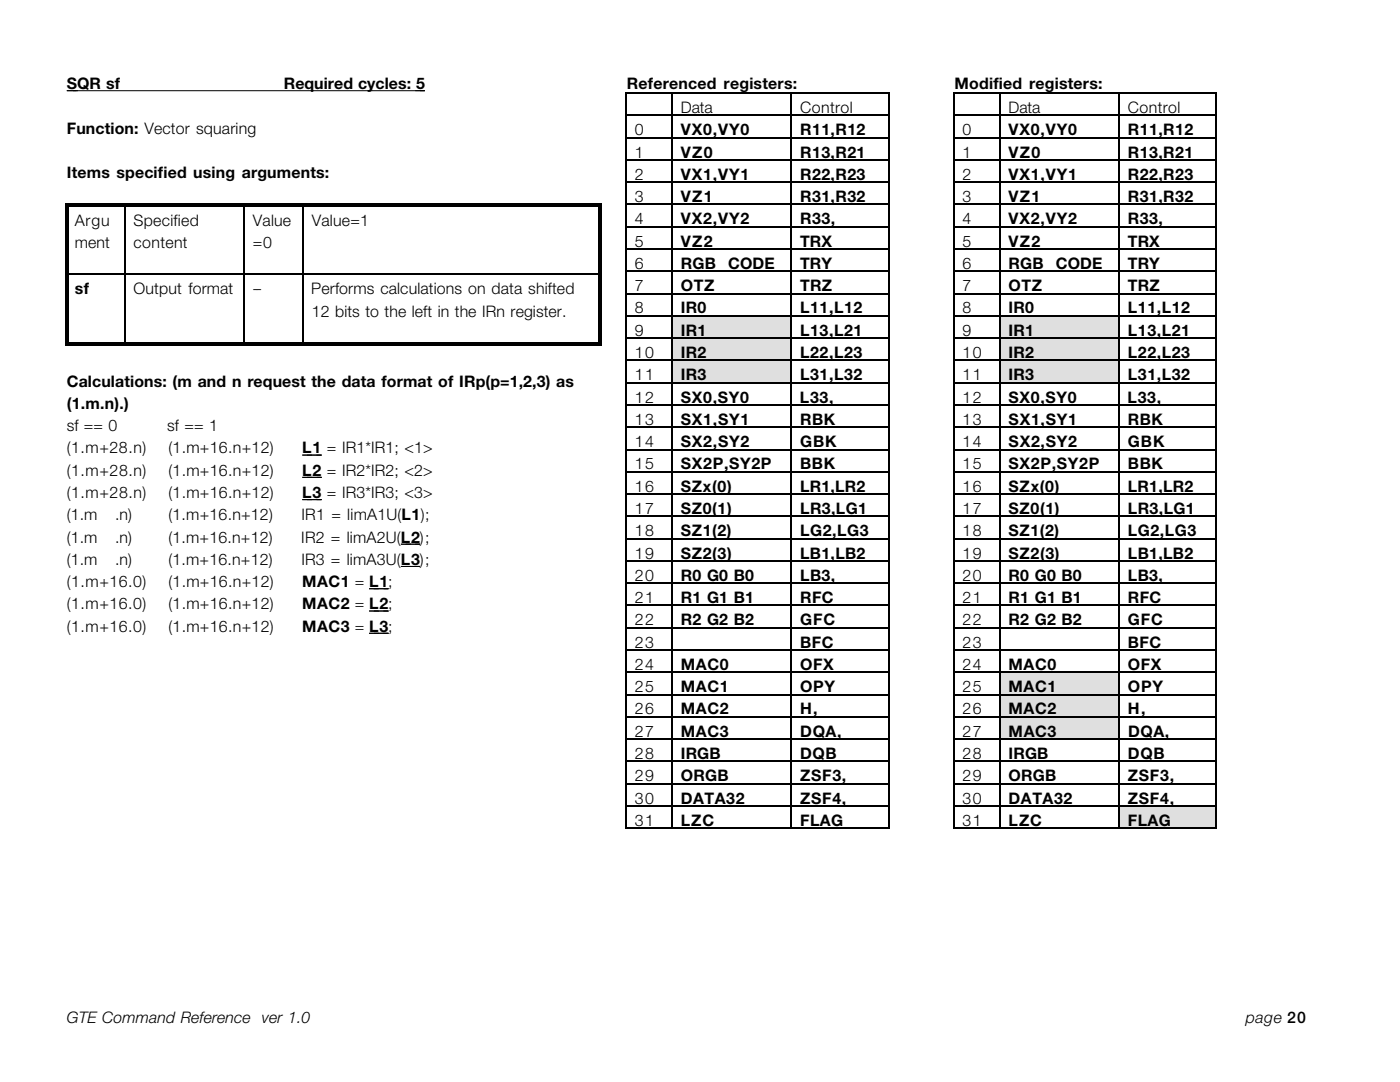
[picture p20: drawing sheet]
<svg xmlns="http://www.w3.org/2000/svg" width="279mm" height="216mm" viewBox="0 0 279 216" stroke-linecap="round" stroke-linejoin="round" font-family="sans-serif">
<defs><g id="words">
<g font-size="3.2">
<text x="13.3" y="17.8">SQR sf</text>
<text x="56.6" y="17.8">Required cycles: 5</text>
<text x="125.1" y="17.8">Referenced registers:</text>
<text x="190.5" y="17.8">Modified registers:</text>
<text x="135.9" y="22.5">Data</text>
<text x="159.7" y="22.5">Control</text>
<text x="201.3" y="22.5">Data</text>
<text x="225.1" y="22.5">Control</text>
<text x="13.3" y="26.7">Function: Vector squaring</text>
<text x="126.7" y="27">0</text>
<text x="135.9" y="27">VX0,VY0</text>
<text x="159.7" y="27">R11,R12</text>
<text x="192.1" y="27">0</text>
<text x="201.3" y="27">VX0,VY0</text>
<text x="225.1" y="27">R11,R12</text>
<text x="13.3" y="35.6">Items specified using arguments:</text>
<text x="126.7" y="31.4">1</text>
<text x="126.7" y="35.9">2</text>
<text x="135.9" y="31.4">VZ0</text>
<text x="135.9" y="35.9">VX1,VY1</text>
<text x="159.7" y="31.4">R13,R21</text>
<text x="159.7" y="35.9">R22,R23</text>
<text x="192.1" y="31.4">1</text>
<text x="192.1" y="35.9">2</text>
<text x="201.3" y="31.4">VZ0</text>
<text x="201.3" y="35.9">VX1,VY1</text>
<text x="225.1" y="31.4">R13,R21</text>
<text x="225.1" y="35.9">R22,R23</text>
<text x="126.7" y="40.3">3</text>
<text x="135.9" y="40.3">VZ1</text>
<text x="159.7" y="40.3">R31,R32</text>
<text x="192.1" y="40.3">3</text>
<text x="201.3" y="40.3">VZ1</text>
<text x="225.1" y="40.3">R31,R32</text>
<text x="14.9" y="45.1">Argu</text>
<text x="26.7" y="45.1">Specified</text>
<text x="50.5" y="45.1">Value</text>
<text x="62.2" y="45.1">Value=1</text>
<text x="126.7" y="44.8">4</text>
<text x="135.9" y="44.8">VX2,VY2</text>
<text x="159.7" y="44.8">R33,</text>
<text x="192.1" y="44.8">4</text>
<text x="201.3" y="44.8">VX2,VY2</text>
<text x="225.1" y="44.8">R33,</text>
<text x="14.9" y="49.5">ment</text>
<text x="26.7" y="49.5">content</text>
<text x="50.5" y="49.5">=0</text>
<text x="126.7" y="49.2">5</text>
<text x="126.7" y="53.7">6</text>
<text x="135.9" y="49.2">VZ2</text>
<text x="135.9" y="53.7">RGB</text>
<text x="145.3" y="53.7">CODE</text>
<text x="159.7" y="49.2">TRX</text>
<text x="159.7" y="53.7">TRY</text>
<text x="192.1" y="49.2">5</text>
<text x="192.1" y="53.7">6</text>
<text x="201.3" y="49.2">VZ2</text>
<text x="201.3" y="53.7">RGB</text>
<text x="210.7" y="53.7">CODE</text>
<text x="225.1" y="49.2">TRX</text>
<text x="225.1" y="53.7">TRY</text>
<text x="14.9" y="58.7">sf</text>
<text x="26.7" y="58.7">Output format</text>
<text x="50.4" y="58.7">--</text>
<text x="62.1" y="58.7">Performs calculations on data shifted</text>
<text x="126.7" y="58.1">7</text>
<text x="135.9" y="58.1">OTZ</text>
<text x="159.7" y="58.1">TRZ</text>
<text x="192.1" y="58.1">7</text>
<text x="201.3" y="58.1">OTZ</text>
<text x="225.1" y="58.1">TRZ</text>
<text x="62.2" y="63.2">12 bits to the left in the IRn register.</text>
<text x="126.7" y="62.5">8</text>
<text x="135.9" y="62.5">IR0</text>
<text x="159.7" y="62.5">L11,L12</text>
<text x="192.1" y="62.5">8</text>
<text x="201.3" y="62.5">IR0</text>
<text x="225.1" y="62.5">L11,L12</text>
<text x="126.7" y="67">9</text>
<text x="126.7" y="71.4">10</text>
<text x="135.9" y="67">IR1</text>
<text x="135.9" y="71.4">IR2</text>
<text x="159.7" y="67">L13,L21</text>
<text x="159.7" y="71.4">L22,L23</text>
<text x="192.1" y="67">9</text>
<text x="192.1" y="71.4">10</text>
<text x="201.3" y="67">IR1</text>
<text x="201.3" y="71.4">IR2</text>
<text x="225.1" y="67">L13,L21</text>
<text x="225.1" y="71.4">L22,L23</text>
<text x="13.3" y="77.2">Calculations: (m and n request the data format of IRp(p=1,2,3) as</text>
<text x="126.7" y="75.9">11</text>
<text x="135.9" y="75.9">IR3</text>
<text x="159.7" y="75.9">L31,L32</text>
<text x="192.1" y="75.9">11</text>
<text x="201.3" y="75.9">IR3</text>
<text x="225.1" y="75.9">L31,L32</text>
<text x="13.3" y="81.6">(1.m.n).)</text>
<text x="126.7" y="80.3">12</text>
<text x="135.9" y="80.3">SX0,SY0</text>
<text x="159.6" y="80.3">L33,</text>
<text x="192.1" y="80.3">12</text>
<text x="201.3" y="80.3">SX0,SY0</text>
<text x="225" y="80.3">L33,</text>
<text x="13.3" y="86">sf == 0</text>
<text x="33.3" y="86">sf == 1</text>
<text x="126.7" y="84.8">13</text>
<text x="126.7" y="89.2">14</text>
<text x="135.9" y="84.8">SX1,SY1</text>
<text x="135.9" y="89.2">SX2,SY2</text>
<text x="159.7" y="84.8">RBK</text>
<text x="159.7" y="89.2">GBK</text>
<text x="192.1" y="84.8">13</text>
<text x="192.1" y="89.2">14</text>
<text x="201.3" y="84.8">SX1,SY1</text>
<text x="201.3" y="89.2">SX2,SY2</text>
<text x="225.1" y="84.8">RBK</text>
<text x="225.1" y="89.2">GBK</text>
<text x="13.3" y="90.5">(1.m+28.n)</text>
<text x="13.3" y="94.9">(1.m+28.n)</text>
<text x="33.6" y="90.5">(1.m+16.n+12)</text>
<text x="33.6" y="94.9">(1.m+16.n+12)</text>
<text x="60.3" y="90.5">L1 = IR1*IR1; &lt;1&gt;</text>
<text x="60.3" y="94.9">L2 = IR2*IR2; &lt;2&gt;</text>
<text x="126.7" y="93.7">15</text>
<text x="135.9" y="93.7">SX2P,SY2P</text>
<text x="159.7" y="93.7">BBK</text>
<text x="192.1" y="93.7">15</text>
<text x="201.3" y="93.7">SX2P,SY2P</text>
<text x="225.1" y="93.7">BBK</text>
<text x="13.3" y="99.4">(1.m+28.n)</text>
<text x="33.6" y="99.4">(1.m+16.n+12)</text>
<text x="60.3" y="99.4">L3 = IR3*IR3; &lt;3&gt;</text>
<text x="126.7" y="98.1">16</text>
<text x="135.9" y="98.1">SZx(0)</text>
<text x="159.7" y="98.1">LR1,LR2</text>
<text x="192.1" y="98.1">16</text>
<text x="201.3" y="98.1">SZx(0)</text>
<text x="225.1" y="98.1">LR1,LR2</text>
<text x="13.3" y="103.8">(1.m</text>
<text x="23" y="103.8">.n)</text>
<text x="33.6" y="103.8">(1.m+16.n+12)</text>
<text x="60.2" y="103.8">IR1 = limA1U(L1);</text>
<text x="126.7" y="102.6">17</text>
<text x="126.7" y="107">18</text>
<text x="135.9" y="102.6">SZ0(1)</text>
<text x="135.9" y="107">SZ1(2)</text>
<text x="159.7" y="107">LG2,LG3</text>
<text x="159.7" y="102.6">LR3,LG1</text>
<text x="192.1" y="102.6">17</text>
<text x="192.1" y="107">18</text>
<text x="201.3" y="102.6">SZ0(1)</text>
<text x="201.3" y="107">SZ1(2)</text>
<text x="225.1" y="107">LG2,LG3</text>
<text x="225.1" y="102.6">LR3,LG1</text>
<text x="13.3" y="108.3">(1.m</text>
<text x="13.3" y="112.7">(1.m</text>
<text x="23" y="108.3">.n)</text>
<text x="23" y="112.7">.n)</text>
<text x="33.6" y="108.3">(1.m+16.n+12)</text>
<text x="33.6" y="112.7">(1.m+16.n+12)</text>
<text x="60.1" y="108.3">IR2 = limA2U(L2);</text>
<text x="60.1" y="112.7">IR3 = limA3U(L3);</text>
<text x="126.7" y="111.4">19</text>
<text x="135.9" y="111.4">SZ2(3)</text>
<text x="159.7" y="111.4">LB1,LB2</text>
<text x="192.1" y="111.4">19</text>
<text x="201.3" y="111.4">SZ2(3)</text>
<text x="225.1" y="111.4">LB1,LB2</text>
<text x="13.3" y="117.2">(1.m+16.0)</text>
<text x="33.6" y="117.2">(1.m+16.n+12)</text>
<text x="60.3" y="117.2">MAC1 = L1;</text>
<text x="126.7" y="115.9">20</text>
<text x="135.9" y="115.9">R0 G0 B0</text>
<text x="159.7" y="115.9">LB3,</text>
<text x="192.1" y="115.9">20</text>
<text x="201.3" y="115.9">R0 G0 B0</text>
<text x="225.1" y="115.9">LB3,</text>
<text x="13.3" y="121.6">(1.m+16.0)</text>
<text x="33.6" y="121.6">(1.m+16.n+12)</text>
<text x="60.3" y="121.6">MAC2 = L2;</text>
<text x="126.7" y="120.3">21</text>
<text x="126.7" y="124.8">22</text>
<text x="135.9" y="120.3">R1 G1 B1</text>
<text x="135.9" y="124.8">R2 G2 B2</text>
<text x="159.7" y="120.3">RFC</text>
<text x="159.7" y="124.8">GFC</text>
<text x="192.1" y="120.3">21</text>
<text x="192.1" y="124.8">22</text>
<text x="201.3" y="120.3">R1 G1 B1</text>
<text x="201.3" y="124.8">R2 G2 B2</text>
<text x="225.1" y="120.3">RFC</text>
<text x="225.1" y="124.8">GFC</text>
<text x="13.3" y="126">(1.m+16.0)</text>
<text x="33.6" y="126">(1.m+16.n+12)</text>
<text x="60.3" y="126">MAC3 = L3;</text>
<text x="126.7" y="129.2">23</text>
<text x="159.7" y="129.2">BFC</text>
<text x="192.1" y="129.2">23</text>
<text x="225.1" y="129.2">BFC</text>
<text x="126.7" y="133.7">24</text>
<text x="135.9" y="133.7">MAC0</text>
<text x="159.7" y="133.7">OFX</text>
<text x="192.1" y="133.7">24</text>
<text x="201.3" y="133.7">MAC0</text>
<text x="225.1" y="133.7">OFX</text>
<text x="126.7" y="138.1">25</text>
<text x="126.7" y="142.6">26</text>
<text x="135.9" y="138.1">MAC1</text>
<text x="135.9" y="142.6">MAC2</text>
<text x="159.7" y="138.1">OPY</text>
<text x="159.7" y="142.6">H,</text>
<text x="192.1" y="138.1">25</text>
<text x="192.1" y="142.6">26</text>
<text x="201.3" y="138.1">MAC1</text>
<text x="201.3" y="142.6">MAC2</text>
<text x="225.1" y="138.1">OPY</text>
<text x="225.1" y="142.6">H,</text>
<text x="126.7" y="147">27</text>
<text x="135.9" y="147">MAC3</text>
<text x="159.7" y="147">DQA,</text>
<text x="192.1" y="147">27</text>
<text x="201.3" y="147">MAC3</text>
<text x="225.1" y="147">DQA,</text>
<text x="126.7" y="151.4">28</text>
<text x="126.7" y="155.9">29</text>
<text x="135.9" y="151.4">IRGB</text>
<text x="135.9" y="155.9">ORGB</text>
<text x="159.7" y="151.4">DQB</text>
<text x="159.7" y="155.9">ZSF3,</text>
<text x="192.1" y="151.4">28</text>
<text x="192.1" y="155.9">29</text>
<text x="201.3" y="151.4">IRGB</text>
<text x="201.3" y="155.9">ORGB</text>
<text x="225.1" y="155.9">ZSF3,</text>
<text x="225.1" y="151.4">DQB</text>
<text x="126.7" y="160.3">30</text>
<text x="135.9" y="160.3">DATA32</text>
<text x="159.7" y="160.3">ZSF4,</text>
<text x="192.1" y="160.3">30</text>
<text x="201.3" y="160.3">DATA32</text>
<text x="225.1" y="160.3">ZSF4,</text>
<text x="126.7" y="164.8">31</text>
<text x="135.9" y="164.8">LZC</text>
<text x="159.7" y="164.8">FLAG</text>
<text x="192.1" y="164.8">31</text>
<text x="201.3" y="164.8">LZC</text>
<text x="225.1" y="164.8">FLAG</text>
<text x="13.3" y="204.2">GTE Command Reference ver 1.0</text>
<text x="248.6" y="204.2">page 20</text>
</g>
</g></defs>
<path d="M13.3 18.1h71.5M60.3 90.8h3.9M60.3 95.2h3.9M60.3 99.7h3.9M73.7 117.5h3.8M80 108.6h3.9M80 113h3.9M73.7 121.9h3.8M73.7 126.4h3.8" fill="none" stroke="#000" stroke-width=".2"/>
<g fill="#000">
<path d="M124.8 18.4h.3v.3h-.3zM134 18.4h.3v.3h-.3zM157.8 18.4h.3v.3h-.3zM177.2 18.4h.3v.3h-.3zM124.8 22.9h.3v.3h-.3zM124.8 27.3h.3v.3h-.3zM124.8 31.7h.3v.4h-.3zM124.8 36.2h.3v.3h-.3zM134 22.9h.3v.3h-.3zM134 27.3h.3v.3h-.3zM134 31.7h.3v.4h-.3zM134 36.2h.3v.3h-.3z"/>
<path d="M157.8 22.9h.3v.3h-.3zM157.8 27.3h.3v.3h-.3zM157.8 31.7h.3v.4h-.3zM157.8 36.2h.3v.3h-.3zM177.2 22.9h.3v.3h-.3zM177.2 27.3h.3v.3h-.3zM177.2 31.7h.3v.4h-.3zM177.2 36.2h.3v.3h-.3zM13 40.6h.7v.7h-.7zM13 41.3h.7v13.3h-.7zM13 54.6h.7v.3h-.7zM13 54.9h.7v13.4h-.7z"/>
<path d="M13.7 40.6h11.1v.7h-11.1zM24.8 40.6h.6v.7h-.6zM24.8 54.6h.3v.3h-.3zM25.4 40.6h23.2v.7h-23.2zM48.6 40.6h.6v.7h-.6zM48.6 54.6h.3v.3h-.3zM49.2 40.6h11.1v.7h-11.1zM60.3 40.6h.7v.7h-.7zM60.3 54.6h.3v.3h-.3zM61 40.6h58.4v.7h-58.4zM119.4 40.6h.6v.7h-.6zM119.4 41.3h.6v13.3h-.6z"/>
<path d="M119.4 54.6h.6v.3h-.6zM119.4 54.9h.6v13.4h-.6zM124.8 40.6h.3v.4h-.3zM124.8 45.1h.3v.3h-.3zM124.8 49.5h.3v.3h-.3zM124.8 54h.3v.3h-.3zM124.8 58.4h.3v.3h-.3zM134 40.6h.3v.4h-.3zM134 45.1h.3v.3h-.3zM134 49.5h.3v.3h-.3zM134 54h.3v.3h-.3zM134 58.4h.3v.3h-.3z"/>
<path d="M157.8 40.6h.3v.4h-.3zM157.8 45.1h.3v.3h-.3zM157.8 49.5h.3v.3h-.3zM157.8 54h.3v.3h-.3zM157.8 58.4h.3v.3h-.3zM177.2 40.6h.3v.4h-.3zM177.2 45.1h.3v.3h-.3zM177.2 49.5h.3v.3h-.3zM177.2 54h.3v.3h-.3zM177.2 58.4h.3v.3h-.3zM13 68.3h.7v.6h-.7zM13.7 68.3h11.1v.6h-11.1z"/>
<path d="M24.8 68.3h.6v.6h-.6zM25.4 68.3h23.2v.6h-23.2zM48.6 68.3h.6v.6h-.6zM49.2 68.3h11.1v.6h-11.1zM60.3 68.3h.7v.6h-.7zM61 68.3h58.4v.6h-58.4zM119.4 68.3h.6v.6h-.6z"/>
</g>
<g fill="none" stroke="#000" stroke-width=".32">
<path d="M124.9 18.7v4.2M125.1 18.6h8.9M134.1 18.7v4.2M134.3 18.6h23.5M158 18.7v4.2M158.1 18.6h19.1M177.3 18.7v4.2M124.9 23.2v4.1M124.9 27.6v4.1M124.9 32.1v4.1M124.9 36.5v4.1M125.1 23h8.9"/>
<path d="M125.1 27.5h8.9M125.1 31.9h8.9M125.1 36.4h8.9M134.1 23.2v4.1M134.1 27.6v4.1M134.1 32.1v4.1M134.1 36.5v4.1M134.3 23h23.5M134.3 27.5h23.5M134.3 31.9h23.5M134.3 36.4h23.5M158 23.2v4.1"/>
<path d="M158 27.6v4.1M158 32.1v4.1M158 36.5v4.1M158.1 23h19.1M158.1 27.5h19.1M158.1 31.9h19.1M158.1 36.4h19.1M177.3 23.2v4.1M177.3 27.6v4.1M177.3 32.1v4.1M177.3 36.5v4.1M13.7 54.8h11.1"/>
<path d="M24.9 41.3v13.3M24.9 54.9v13.4M25.1 54.8h23.5M48.7 41.3v13.3M48.7 54.9v13.4M48.9 54.8h11.4M60.5 41.3v13.3M60.5 54.9v13.4M60.6 54.8h58.8M124.9 41v4.1M124.9 45.4v4.1M124.9 49.8v4.2"/>
<path d="M124.9 54.3v4.1M124.9 58.7v4.2M125.1 40.8h8.9M125.1 45.2h8.9M125.1 49.7h8.9M125.1 54.1h8.9M125.1 58.6h8.9M134.1 41v4.1M134.1 45.4v4.1M134.1 49.8v4.2M134.1 54.3v4.1M134.1 58.7v4.2"/>
<path d="M134.3 40.8h23.5M134.3 45.2h23.5M134.3 49.7h23.5M134.3 54.1h23.5M134.3 58.6h23.5M158 41v4.1M158 45.4v4.1M158 49.8v4.2M158 54.3v4.1M158 58.7v4.2M158.1 40.8h19.1M158.1 45.2h19.1"/>
<path d="M158.1 49.7h19.1M158.1 54.1h19.1M158.1 58.6h19.1M177.3 41v4.1M177.3 45.4v4.1M177.3 49.8v4.2M177.3 54.3v4.1M177.3 58.7v4.2"/>
</g>
<path d="M10.8 10.8h.3v.3h-.3z" fill="#fff"/>
<path d="M134.3 63.2h23.5v4.1h-23.5z" fill="#dfdfdf"/>
<path d="M124.8 62.9h.3v.3h-.3zM134 62.9h.3v.3h-.3zM157.8 62.9h.3v.3h-.3zM177.2 62.9h.3v.3h-.3z" fill="#000"/>
<path d="M124.9 63.2v4.1M125.1 63h8.9M134.1 63.2v4.1M134.3 63h23.5M158 63.2v4.1M158.1 63h19.1M177.3 63.2v4.1" fill="none" stroke="#000" stroke-width=".32"/>
<path d="M10.8 10.8h.3v.3h-.3z" fill="#fff"/>
<path d="M134.3 67.6h23.5v4.2h-23.5z" fill="#dfdfdf"/>
<path d="M124.8 67.3h.3v.3h-.3zM134 67.3h.3v.3h-.3zM157.8 67.3h.3v.3h-.3zM177.2 67.3h.3v.3h-.3z" fill="#000"/>
<path d="M124.9 67.6v4.2M125.1 67.5h8.9M134.1 67.6v4.2M134.3 67.5h23.5M158 67.6v4.2M158.1 67.5h19.1M177.3 67.6v4.2" fill="none" stroke="#000" stroke-width=".32"/>
<path d="M10.8 10.8h.3v.3h-.3z" fill="#fff"/>
<path d="M134.3 72.1h23.5v4.1h-23.5z" fill="#dfdfdf"/>
<g fill="#000">
<path d="M190.2 18.4h.3v.3h-.3zM199.4 18.4h.3v.3h-.3zM223.2 18.4h.3v.3h-.3zM242.6 18.4h.3v.3h-.3zM190.2 22.9h.3v.3h-.3zM190.2 27.3h.3v.3h-.3zM190.2 31.7h.3v.4h-.3zM190.2 36.2h.3v.3h-.3zM199.4 22.9h.3v.3h-.3zM199.4 27.3h.3v.3h-.3zM199.4 31.7h.3v.4h-.3zM199.4 36.2h.3v.3h-.3z"/>
<path d="M223.2 22.9h.3v.3h-.3zM223.2 27.3h.3v.3h-.3zM223.2 31.7h.3v.4h-.3zM223.2 36.2h.3v.3h-.3zM242.6 22.9h.3v.3h-.3zM242.6 27.3h.3v.3h-.3zM242.6 31.7h.3v.4h-.3zM242.6 36.2h.3v.3h-.3zM190.2 40.6h.3v.4h-.3zM190.2 45.1h.3v.3h-.3zM190.2 49.5h.3v.3h-.3zM190.2 54h.3v.3h-.3z"/>
<path d="M190.2 58.4h.3v.3h-.3zM199.4 40.6h.3v.4h-.3zM199.4 45.1h.3v.3h-.3zM199.4 49.5h.3v.3h-.3zM199.4 54h.3v.3h-.3zM199.4 58.4h.3v.3h-.3zM223.2 40.6h.3v.4h-.3zM223.2 45.1h.3v.3h-.3zM223.2 49.5h.3v.3h-.3zM223.2 54h.3v.3h-.3zM223.2 58.4h.3v.3h-.3zM242.6 40.6h.3v.4h-.3z"/>
<path d="M242.6 45.1h.3v.3h-.3zM242.6 49.5h.3v.3h-.3zM242.6 54h.3v.3h-.3zM242.6 58.4h.3v.3h-.3zM124.8 71.8h.3v.3h-.3zM124.8 76.2h.3v.3h-.3zM134 71.8h.3v.3h-.3zM134 76.2h.3v.3h-.3zM157.8 71.8h.3v.3h-.3zM157.8 76.2h.3v.3h-.3zM177.2 71.8h.3v.3h-.3zM177.2 76.2h.3v.3h-.3z"/>
<path d="M124.8 80.6h.3v.4h-.3zM124.8 85.1h.3v.3h-.3zM124.8 89.5h.3v.4h-.3zM124.8 94h.3v.3h-.3zM124.8 98.4h.3v.3h-.3zM134 80.6h.3v.4h-.3zM134 85.1h.3v.3h-.3zM134 89.5h.3v.4h-.3zM134 94h.3v.3h-.3zM134 98.4h.3v.3h-.3zM157.8 80.6h.3v.4h-.3zM157.8 85.1h.3v.3h-.3z"/>
<path d="M157.8 89.5h.3v.4h-.3zM157.8 94h.3v.3h-.3zM157.8 98.4h.3v.3h-.3zM177.2 80.6h.3v.4h-.3zM177.2 85.1h.3v.3h-.3zM177.2 89.5h.3v.4h-.3zM177.2 94h.3v.3h-.3zM177.2 98.4h.3v.3h-.3zM124.8 102.9h.3v.3h-.3zM124.8 107.3h.3v.3h-.3zM124.8 111.8h.3v.3h-.3zM124.8 116.2h.3v.3h-.3z"/>
<path d="M134 102.9h.3v.3h-.3zM134 107.3h.3v.3h-.3zM134 111.8h.3v.3h-.3zM134 116.2h.3v.3h-.3zM157.8 102.9h.3v.3h-.3zM157.8 107.3h.3v.3h-.3zM157.8 111.8h.3v.3h-.3zM157.8 116.2h.3v.3h-.3zM177.2 102.9h.3v.3h-.3zM177.2 107.3h.3v.3h-.3zM177.2 111.8h.3v.3h-.3zM177.2 116.2h.3v.3h-.3z"/>
<path d="M124.8 120.6h.3v.4h-.3zM124.8 125.1h.3v.3h-.3zM124.8 129.5h.3v.4h-.3zM124.8 134h.3v.3h-.3zM124.8 138.4h.3v.3h-.3zM134 120.6h.3v.4h-.3zM134 125.1h.3v.3h-.3zM134 129.5h.3v.4h-.3zM134 134h.3v.3h-.3zM134 138.4h.3v.3h-.3zM157.8 120.6h.3v.4h-.3zM157.8 125.1h.3v.3h-.3z"/>
<path d="M157.8 129.5h.3v.4h-.3zM157.8 134h.3v.3h-.3zM157.8 138.4h.3v.3h-.3zM177.2 120.6h.3v.4h-.3zM177.2 125.1h.3v.3h-.3zM177.2 129.5h.3v.4h-.3zM177.2 134h.3v.3h-.3zM177.2 138.4h.3v.3h-.3zM124.8 142.9h.3v.3h-.3zM124.8 147.3h.3v.3h-.3zM124.8 151.8h.3v.3h-.3zM124.8 156.2h.3v.3h-.3z"/>
<path d="M134 142.9h.3v.3h-.3zM134 147.3h.3v.3h-.3zM134 151.8h.3v.3h-.3zM134 156.2h.3v.3h-.3zM157.8 142.9h.3v.3h-.3zM157.8 147.3h.3v.3h-.3zM157.8 151.8h.3v.3h-.3zM157.8 156.2h.3v.3h-.3zM177.2 142.9h.3v.3h-.3zM177.2 147.3h.3v.3h-.3zM177.2 151.8h.3v.3h-.3zM177.2 156.2h.3v.3h-.3z"/>
<path d="M124.8 160.7h.3v.3h-.3zM124.8 165.1h.3v.3h-.3zM134 160.7h.3v.3h-.3zM134 165.1h.3v.3h-.3zM157.8 160.7h.3v.3h-.3zM157.8 165.1h.3v.3h-.3zM177.2 160.7h.3v.3h-.3zM177.2 165.1h.3v.3h-.3z"/>
</g>
<g fill="none" stroke="#000" stroke-width=".32">
<path d="M190.3 18.7v4.2M190.5 18.6h8.9M199.5 18.7v4.2M199.7 18.6h23.5M223.4 18.7v4.2M223.5 18.6h19.1M242.7 18.7v4.2M190.3 23.2v4.1M190.3 27.6v4.1M190.3 32.1v4.1M190.3 36.5v4.1M190.5 23h8.9"/>
<path d="M190.5 27.5h8.9M190.5 31.9h8.9M190.5 36.4h8.9M199.5 23.2v4.1M199.5 27.6v4.1M199.5 32.1v4.1M199.5 36.5v4.1M199.7 23h23.5M199.7 27.5h23.5M199.7 31.9h23.5M199.7 36.4h23.5M223.4 23.2v4.1"/>
<path d="M223.4 27.6v4.1M223.4 32.1v4.1M223.4 36.5v4.1M223.5 23h19.1M223.5 27.5h19.1M223.5 31.9h19.1M223.5 36.4h19.1M242.7 23.2v4.1M242.7 27.6v4.1M242.7 32.1v4.1M242.7 36.5v4.1M190.3 41v4.1"/>
<path d="M190.3 45.4v4.1M190.3 49.8v4.2M190.3 54.3v4.1M190.3 58.7v4.2M190.5 40.8h8.9M190.5 45.2h8.9M190.5 49.7h8.9M190.5 54.1h8.9M190.5 58.6h8.9M199.5 41v4.1M199.5 45.4v4.1M199.5 49.8v4.2"/>
<path d="M199.5 54.3v4.1M199.5 58.7v4.2M199.7 40.8h23.5M199.7 45.2h23.5M199.7 49.7h23.5M199.7 54.1h23.5M199.7 58.6h23.5M223.4 41v4.1M223.4 45.4v4.1M223.4 49.8v4.2M223.4 54.3v4.1M223.4 58.7v4.2"/>
<path d="M223.5 40.8h19.1M223.5 45.2h19.1M223.5 49.7h19.1M223.5 54.1h19.1M223.5 58.6h19.1M242.7 41v4.1M242.7 45.4v4.1M242.7 49.8v4.2M242.7 54.3v4.1M242.7 58.7v4.2M124.9 72.1v4.1M124.9 76.5v4.1"/>
<path d="M125.1 71.9h8.9M125.1 76.4h8.9M134.1 72.1v4.1M134.1 76.5v4.1M134.3 71.9h23.5M134.3 76.4h23.5M158 72.1v4.1M158 76.5v4.1M158.1 71.9h19.1M158.1 76.4h19.1M177.3 72.1v4.1M177.3 76.5v4.1"/>
<path d="M124.9 81v4.1M124.9 85.4v4.1M124.9 89.9v4.1M124.9 94.3v4.1M124.9 98.7v4.2M125.1 80.8h8.9M125.1 85.2h8.9M125.1 89.7h8.9M125.1 94.1h8.9M125.1 98.6h8.9M134.1 81v4.1M134.1 85.4v4.1"/>
<path d="M134.1 89.9v4.1M134.1 94.3v4.1M134.1 98.7v4.2M134.3 80.8h23.5M134.3 85.2h23.5M134.3 89.7h23.5M134.3 94.1h23.5M134.3 98.6h23.5M158 81v4.1M158 85.4v4.1M158 89.9v4.1M158 94.3v4.1"/>
<path d="M158 98.7v4.2M158.1 80.8h19.1M158.1 85.2h19.1M158.1 89.7h19.1M158.1 94.1h19.1M158.1 98.6h19.1M177.3 81v4.1M177.3 85.4v4.1M177.3 89.9v4.1M177.3 94.3v4.1M177.3 98.7v4.2M124.9 103.2v4.1"/>
<path d="M124.9 107.6v4.2M124.9 112.1v4.1M124.9 116.5v4.1M125.1 103h8.9M125.1 107.5h8.9M125.1 111.9h8.9M125.1 116.4h8.9M134.1 103.2v4.1M134.1 107.6v4.2M134.1 112.1v4.1M134.1 116.5v4.1M134.3 103h23.5"/>
<path d="M134.3 107.5h23.5M134.3 111.9h23.5M134.3 116.4h23.5M158 103.2v4.1M158 107.6v4.2M158 112.1v4.1M158 116.5v4.1M158.1 103h19.1M158.1 107.5h19.1M158.1 111.9h19.1M158.1 116.4h19.1M177.3 103.2v4.1"/>
<path d="M177.3 107.6v4.2M177.3 112.1v4.1M177.3 116.5v4.1M124.9 121v4.1M124.9 125.4v4.1M124.9 129.9v4.1M124.9 134.3v4.1M124.9 138.7v4.2M125.1 120.8h8.9M125.1 125.3h8.9M125.1 129.7h8.9M125.1 134.1h8.9"/>
<path d="M125.1 138.6h8.9M134.1 121v4.1M134.1 125.4v4.1M134.1 129.9v4.1M134.1 134.3v4.1M134.1 138.7v4.2M134.3 120.8h23.5M134.3 125.3h23.5M134.3 129.7h23.5M134.3 134.1h23.5M134.3 138.6h23.5M158 121v4.1"/>
<path d="M158 125.4v4.1M158 129.9v4.1M158 134.3v4.1M158 138.7v4.2M158.1 120.8h19.1M158.1 125.3h19.1M158.1 129.7h19.1M158.1 134.1h19.1M158.1 138.6h19.1M177.3 121v4.1M177.3 125.4v4.1M177.3 129.9v4.1"/>
<path d="M177.3 134.3v4.1M177.3 138.7v4.2M124.9 143.2v4.1M124.9 147.6v4.2M124.9 152.1v4.1M124.9 156.5v4.2M125.1 143h8.9M125.1 147.5h8.9M125.1 151.9h8.9M125.1 156.4h8.9M134.1 143.2v4.1M134.1 147.6v4.2"/>
<path d="M134.1 152.1v4.1M134.1 156.5v4.2M134.3 143h23.5M134.3 147.5h23.5M134.3 151.9h23.5M134.3 156.4h23.5M158 143.2v4.1M158 147.6v4.2M158 152.1v4.1M158 156.5v4.2M158.1 143h19.1M158.1 147.5h19.1"/>
<path d="M158.1 151.9h19.1M158.1 156.4h19.1M177.3 143.2v4.1M177.3 147.6v4.2M177.3 152.1v4.1M177.3 156.5v4.2M124.9 161v4.1M125.1 160.8h8.9M125.1 165.3h8.9M134.1 161v4.1M134.3 160.8h23.5M134.3 165.3h23.5"/>
<path d="M158 161v4.1M158.1 160.8h19.1M158.1 165.3h19.1M177.3 161v4.1"/>
</g>
<path d="M10.8 10.8h.3v.3h-.3z" fill="#fff"/>
<path d="M199.7 63.2h23.5v4.1h-23.5z" fill="#dfdfdf"/>
<path d="M190.2 62.9h.3v.3h-.3zM199.4 62.9h.3v.3h-.3zM223.2 62.9h.3v.3h-.3zM242.6 62.9h.3v.3h-.3z" fill="#000"/>
<path d="M190.3 63.2v4.1M190.5 63h8.9M199.5 63.2v4.1M199.7 63h23.5M223.4 63.2v4.1M223.5 63h19.1M242.7 63.2v4.1" fill="none" stroke="#000" stroke-width=".32"/>
<path d="M10.8 10.8h.3v.3h-.3z" fill="#fff"/>
<path d="M199.7 67.6h23.5v4.2h-23.5z" fill="#dfdfdf"/>
<path d="M190.2 67.3h.3v.3h-.3zM199.4 67.3h.3v.3h-.3zM223.2 67.3h.3v.3h-.3zM242.6 67.3h.3v.3h-.3z" fill="#000"/>
<path d="M190.3 67.6v4.2M190.5 67.5h8.9M199.5 67.6v4.2M199.7 67.5h23.5M223.4 67.6v4.2M223.5 67.5h19.1M242.7 67.6v4.2" fill="none" stroke="#000" stroke-width=".32"/>
<path d="M10.8 10.8h.3v.3h-.3z" fill="#fff"/>
<path d="M199.7 72.1h23.5v4.1h-23.5z" fill="#dfdfdf"/>
<g fill="#000">
<path d="M190.2 71.8h.3v.3h-.3zM190.2 76.2h.3v.3h-.3zM199.4 71.8h.3v.3h-.3zM199.4 76.2h.3v.3h-.3zM223.2 71.8h.3v.3h-.3zM223.2 76.2h.3v.3h-.3zM242.6 71.8h.3v.3h-.3zM242.6 76.2h.3v.3h-.3zM190.2 80.6h.3v.4h-.3zM190.2 85.1h.3v.3h-.3zM190.2 89.5h.3v.4h-.3zM190.2 94h.3v.3h-.3z"/>
<path d="M190.2 98.4h.3v.3h-.3zM199.4 80.6h.3v.4h-.3zM199.4 85.1h.3v.3h-.3zM199.4 89.5h.3v.4h-.3zM199.4 94h.3v.3h-.3zM199.4 98.4h.3v.3h-.3zM223.2 80.6h.3v.4h-.3zM223.2 85.1h.3v.3h-.3zM223.2 89.5h.3v.4h-.3zM223.2 94h.3v.3h-.3zM223.2 98.4h.3v.3h-.3zM242.6 80.6h.3v.4h-.3z"/>
<path d="M242.6 85.1h.3v.3h-.3zM242.6 89.5h.3v.4h-.3zM242.6 94h.3v.3h-.3zM242.6 98.4h.3v.3h-.3zM190.2 102.9h.3v.3h-.3zM190.2 107.3h.3v.3h-.3zM190.2 111.8h.3v.3h-.3zM190.2 116.2h.3v.3h-.3zM199.4 102.9h.3v.3h-.3zM199.4 107.3h.3v.3h-.3zM199.4 111.8h.3v.3h-.3zM199.4 116.2h.3v.3h-.3z"/>
<path d="M223.2 102.9h.3v.3h-.3zM223.2 107.3h.3v.3h-.3zM223.2 111.8h.3v.3h-.3zM223.2 116.2h.3v.3h-.3zM242.6 102.9h.3v.3h-.3zM242.6 107.3h.3v.3h-.3zM242.6 111.8h.3v.3h-.3zM242.6 116.2h.3v.3h-.3zM190.2 120.6h.3v.4h-.3zM190.2 125.1h.3v.3h-.3zM190.2 129.5h.3v.4h-.3zM199.4 120.6h.3v.4h-.3z"/>
<path d="M199.4 125.1h.3v.3h-.3zM199.4 129.5h.3v.4h-.3zM223.2 120.6h.3v.4h-.3zM223.2 125.1h.3v.3h-.3zM223.2 129.5h.3v.4h-.3zM242.6 120.6h.3v.4h-.3zM242.6 125.1h.3v.3h-.3zM242.6 129.5h.3v.4h-.3z"/>
</g>
<g fill="none" stroke="#000" stroke-width=".32">
<path d="M190.3 72.1v4.1M190.3 76.5v4.1M190.5 71.9h8.9M190.5 76.4h8.9M199.5 72.1v4.1M199.5 76.5v4.1M199.7 71.9h23.5M199.7 76.4h23.5M223.4 72.1v4.1M223.4 76.5v4.1M223.5 71.9h19.1M223.5 76.4h19.1"/>
<path d="M242.7 72.1v4.1M242.7 76.5v4.1M190.3 81v4.1M190.3 85.4v4.1M190.3 89.9v4.1M190.3 94.3v4.1M190.3 98.7v4.2M190.5 80.8h8.9M190.5 85.2h8.9M190.5 89.7h8.9M190.5 94.1h8.9M190.5 98.6h8.9"/>
<path d="M199.5 81v4.1M199.5 85.4v4.1M199.5 89.9v4.1M199.5 94.3v4.1M199.5 98.7v4.2M199.7 80.8h23.5M199.7 85.2h23.5M199.7 89.7h23.5M199.7 94.1h23.5M199.7 98.6h23.5M223.4 81v4.1M223.4 85.4v4.1"/>
<path d="M223.4 89.9v4.1M223.4 94.3v4.1M223.4 98.7v4.2M223.5 80.8h19.1M223.5 85.2h19.1M223.5 89.7h19.1M223.5 94.1h19.1M223.5 98.6h19.1M242.7 81v4.1M242.7 85.4v4.1M242.7 89.9v4.1M242.7 94.3v4.1"/>
<path d="M242.7 98.7v4.2M190.3 103.2v4.1M190.3 107.6v4.2M190.3 112.1v4.1M190.3 116.5v4.1M190.5 103h8.9M190.5 107.5h8.9M190.5 111.9h8.9M190.5 116.4h8.9M199.5 103.2v4.1M199.5 107.6v4.2M199.5 112.1v4.1"/>
<path d="M199.5 116.5v4.1M199.7 103h23.5M199.7 107.5h23.5M199.7 111.9h23.5M199.7 116.4h23.5M223.4 103.2v4.1M223.4 107.6v4.2M223.4 112.1v4.1M223.4 116.5v4.1M223.5 103h19.1M223.5 107.5h19.1M223.5 111.9h19.1"/>
<path d="M223.5 116.4h19.1M242.7 103.2v4.1M242.7 107.6v4.2M242.7 112.1v4.1M242.7 116.5v4.1M190.3 121v4.1M190.3 125.4v4.1M190.3 129.9v4.1M190.5 120.8h8.9M190.5 125.3h8.9M190.5 129.7h8.9M199.5 121v4.1"/>
<path d="M199.5 125.4v4.1M199.5 129.9v4.1M199.7 120.8h23.5M199.7 125.3h23.5M199.7 129.7h23.5M223.4 121v4.1M223.4 125.4v4.1M223.4 129.9v4.1M223.5 120.8h19.1M223.5 125.3h19.1M223.5 129.7h19.1M242.7 121v4.1"/>
<path d="M242.7 125.4v4.1M242.7 129.9v4.1"/>
</g>
<path d="M10.8 10.8h.3v.3h-.3z" fill="#fff"/>
<path d="M199.7 134.3h23.5v4.1h-23.5z" fill="#dfdfdf"/>
<path d="M190.2 134h.3v.3h-.3zM199.4 134h.3v.3h-.3zM223.2 134h.3v.3h-.3zM242.6 134h.3v.3h-.3z" fill="#000"/>
<path d="M190.3 134.3v4.1M190.5 134.1h8.9M199.5 134.3v4.1M199.7 134.1h23.5M223.4 134.3v4.1M223.5 134.1h19.1M242.7 134.3v4.1" fill="none" stroke="#000" stroke-width=".32"/>
<path d="M10.8 10.8h.3v.3h-.3z" fill="#fff"/>
<path d="M199.7 138.7h23.5v4.2h-23.5z" fill="#dfdfdf"/>
<path d="M190.2 138.4h.3v.3h-.3zM199.4 138.4h.3v.3h-.3zM223.2 138.4h.3v.3h-.3zM242.6 138.4h.3v.3h-.3z" fill="#000"/>
<path d="M190.3 138.7v4.2M190.5 138.6h8.9M199.5 138.7v4.2M199.7 138.6h23.5M223.4 138.7v4.2M223.5 138.6h19.1M242.7 138.7v4.2" fill="none" stroke="#000" stroke-width=".32"/>
<path d="M10.8 10.8h.3v.3h-.3z" fill="#fff"/>
<path d="M199.7 143.2h23.5v4.1h-23.5z" fill="#dfdfdf"/>
<g fill="#000">
<path d="M190.2 142.9h.3v.3h-.3zM190.2 147.3h.3v.3h-.3zM190.2 151.8h.3v.3h-.3zM190.2 156.2h.3v.3h-.3zM199.4 142.9h.3v.3h-.3zM199.4 147.3h.3v.3h-.3zM199.4 151.8h.3v.3h-.3zM199.4 156.2h.3v.3h-.3zM223.2 142.9h.3v.3h-.3zM223.2 147.3h.3v.3h-.3zM223.2 151.8h.3v.3h-.3zM223.2 156.2h.3v.3h-.3z"/>
<path d="M242.6 142.9h.3v.3h-.3zM242.6 147.3h.3v.3h-.3zM242.6 151.8h.3v.3h-.3zM242.6 156.2h.3v.3h-.3z"/>
</g>
<g fill="none" stroke="#000" stroke-width=".32">
<path d="M190.3 143.2v4.1M190.3 147.6v4.2M190.3 152.1v4.1M190.3 156.5v4.2M190.5 143h8.9M190.5 147.5h8.9M190.5 151.9h8.9M190.5 156.4h8.9M199.5 143.2v4.1M199.5 147.6v4.2M199.5 152.1v4.1M199.5 156.5v4.2"/>
<path d="M199.7 143h23.5M199.7 147.5h23.5M199.7 151.9h23.5M199.7 156.4h23.5M223.4 143.2v4.1M223.4 147.6v4.2M223.4 152.1v4.1M223.4 156.5v4.2M223.5 143h19.1M223.5 147.5h19.1M223.5 151.9h19.1M223.5 156.4h19.1"/>
<path d="M242.7 143.2v4.1M242.7 147.6v4.2M242.7 152.1v4.1M242.7 156.5v4.2"/>
</g>
<path d="M10.8 10.8h.3v.3h-.3z" fill="#fff"/>
<path d="M223.5 161h19.1v4.1h-19.1z" fill="#dfdfdf"/>
<path d="M190.2 160.7h.3v.3h-.3zM190.2 165.1h.3v.3h-.3zM199.4 160.7h.3v.3h-.3zM199.4 165.1h.3v.3h-.3zM223.2 160.7h.3v.3h-.3zM223.2 165.1h.3v.3h-.3zM242.6 160.7h.3v.3h-.3zM242.6 165.1h.3v.3h-.3z" fill="#000"/>
<path d="M190.3 161v4.1M190.5 160.8h8.9M190.5 165.3h8.9M199.5 161v4.1M199.7 160.8h23.5M199.7 165.3h23.5M223.4 161v4.1M223.5 160.8h19.1M223.5 165.3h19.1M242.7 161v4.1" fill="none" stroke="#000" stroke-width=".32"/>
<use href="#words"/>
</svg>
